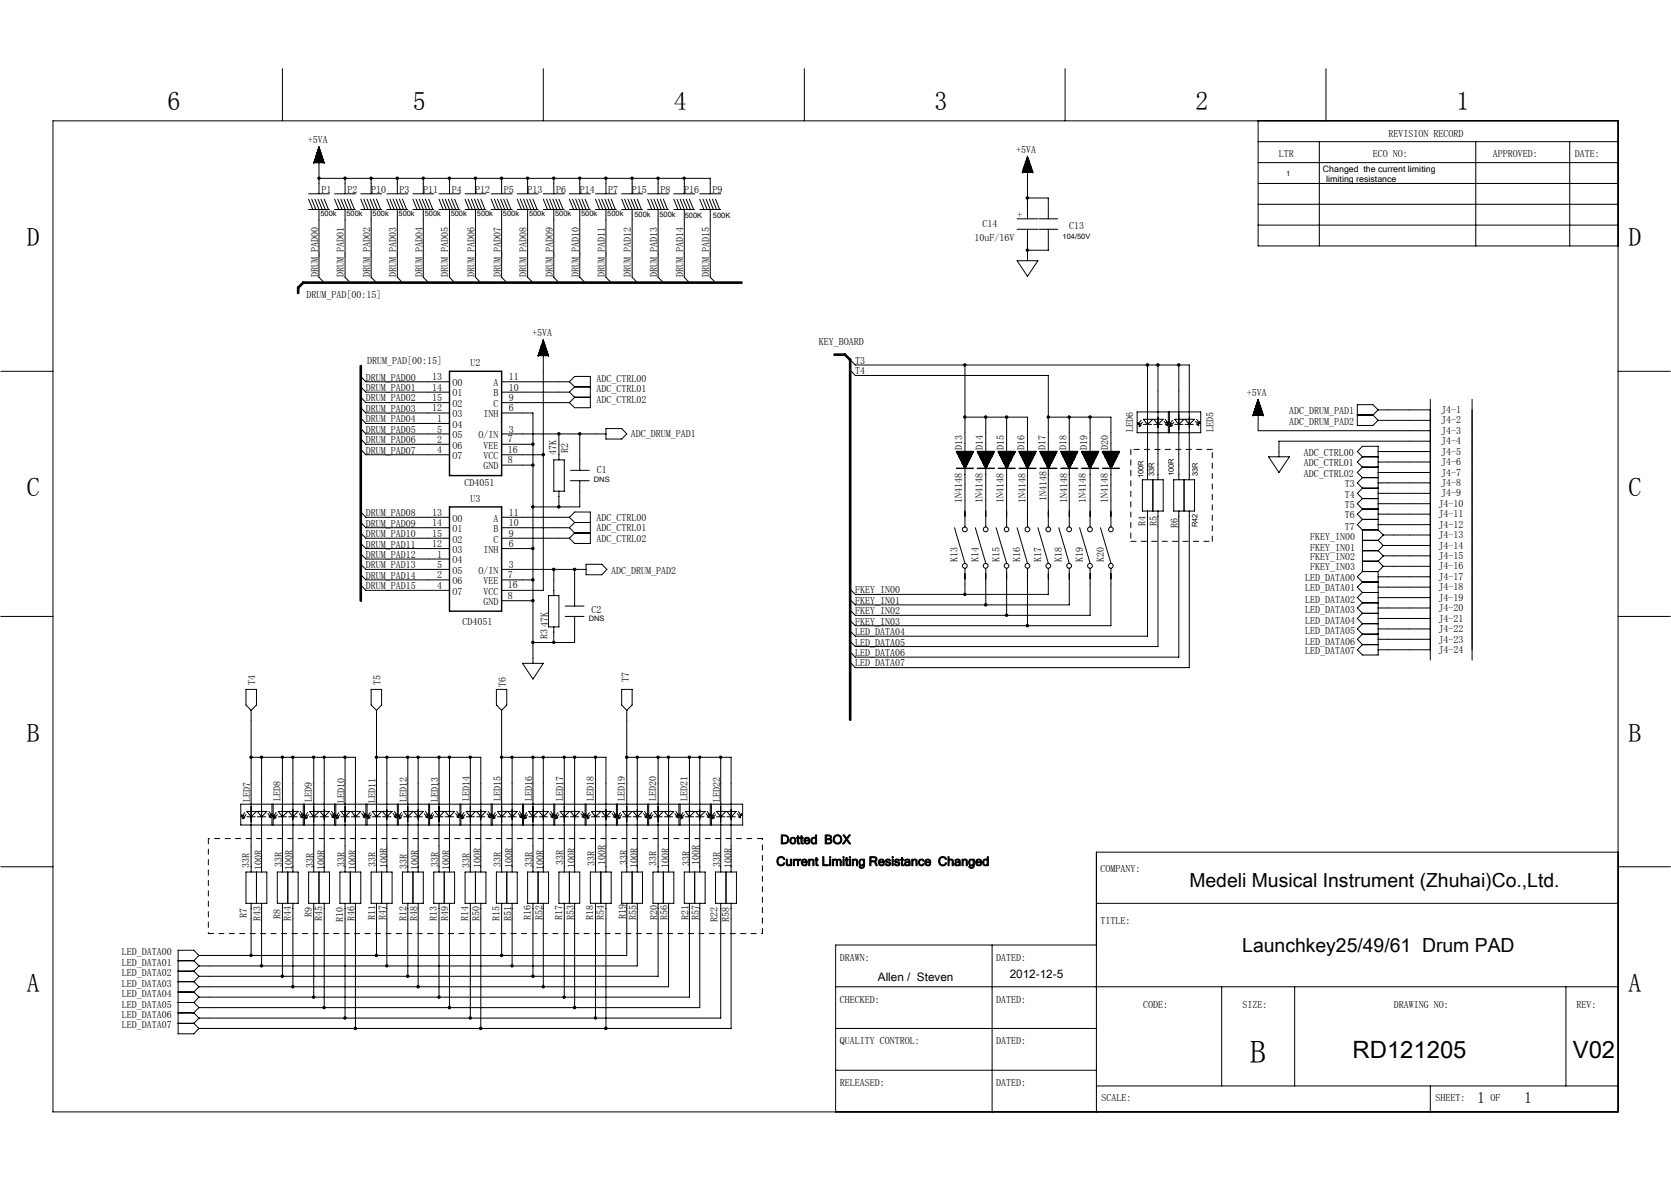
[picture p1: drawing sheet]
<svg xmlns="http://www.w3.org/2000/svg" width="297mm" height="210mm" viewBox="0 0 297 210" stroke-linecap="round" stroke-linejoin="round" font-family="sans-serif">
<defs><g id="words">
<text font-size="5.7" x="222.2" y="189">B</text>
<g font-size="4.6">
<text x="29.8" y="19.6">6</text>
<text x="73.4" y="19.6">5</text>
<text x="119.8" y="19.6">4</text>
<text x="166.1" y="19.6">3</text>
<text x="212.5" y="19.6">2</text>
<text x="258.9" y="19.6">1</text>
<text x="4.8" y="43.7">D</text>
<text x="289.5" y="43.7">D</text>
<text x="4.8" y="88.3">C</text>
<text x="289.5" y="88.3">C</text>
<text x="4.8" y="131.8">B</text>
<text x="289.5" y="131.8">B</text>
<text x="4.8" y="176.4">A</text>
<text x="289.5" y="176.4">A</text>
</g>
<g font-size="4.2">
<text x="240.4" y="188.1">RD121205</text>
<text x="279.6" y="188.1">V02</text>
</g>
<g font-size="3.4">
<text x="211.4" y="157.8">Medeli Musical Instrument (Zhuhai)Co.,Ltd.</text>
<text x="220.8" y="169.3">Launchkey25/49/61 Drum PAD</text>
</g>
<g font-size="2.8">
<text x="262.6" y="196.1">1</text>
<text x="271" y="196.1">1</text>
</g>
<g font-size="2.2">
<text x="138" y="153.9">Current Limiting Resistance Changed</text>
<text x="138.7" y="150.1">Dotted BOX</text>
</g>
<g font-size="2.1">
<text x="179.5" y="173.8">2012-12-5</text>
<text x="156.1" y="174.3">Allen / Steven</text>
</g>
<g font-size="1.8">
<text x="54.7" y="25.4">+5VA</text>
<text x="180.6" y="27.1">+5VA</text>
<text x="227.3" y="28">LTR</text>
<text x="244" y="28">ECO NO:</text>
<text x="246.8" y="24.3">REVISION RECORD</text>
<text x="265.4" y="28">APPROVED:</text>
<text x="280" y="28">DATE:</text>
<text x="57.1" y="34.3">P1</text>
<text x="61.8" y="34.3">P2</text>
<text x="66" y="34.3">P10</text>
<text x="71" y="34.3">P3</text>
<text x="75.2" y="34.3">P11</text>
<text x="80.3" y="34.3">P4</text>
<text x="84.5" y="34.3">P12</text>
<text x="89.6" y="34.3">P5</text>
<text x="93.8" y="34.3">P13</text>
<text x="98.8" y="34.3">P6</text>
<text x="103.1" y="34.3">P14</text>
<text x="108.1" y="34.3">P7</text>
<text x="112.3" y="34.3">P15</text>
<text x="117.4" y="34.3">P8</text>
<text x="121.6" y="34.3">P16</text>
<text x="126.7" y="34.3">P9</text>
<text x="174.7" y="40.4">C14</text>
<text x="180.8" y="38.7">+</text>
<text x="190" y="40.8">C13</text>
<text x="173.2" y="42.8">10uF/16V</text>
<text x="54.5" y="53">DRUM_PAD[00:15]</text>
<text x="56.5" y="49.3" transform="rotate(-90 56.5 49.3)">DRUM_PAD00</text>
<text x="61.1" y="49.3" transform="rotate(-90 61.1 49.3)">DRUM_PAD01</text>
<text x="65.8" y="49.3" transform="rotate(-90 65.8 49.3)">DRUM_PAD02</text>
<text x="70.4" y="49.3" transform="rotate(-90 70.4 49.3)">DRUM_PAD03</text>
<text x="75.1" y="49.3" transform="rotate(-90 75.1 49.3)">DRUM_PAD04</text>
<text x="79.7" y="49.3" transform="rotate(-90 79.7 49.3)">DRUM_PAD05</text>
<text x="84.3" y="49.3" transform="rotate(-90 84.3 49.3)">DRUM_PAD06</text>
<text x="89" y="49.3" transform="rotate(-90 89 49.3)">DRUM_PAD07</text>
<text x="93.6" y="49.3" transform="rotate(-90 93.6 49.3)">DRUM_PAD08</text>
<text x="98.3" y="49.3" transform="rotate(-90 98.3 49.3)">DRUM_PAD09</text>
<text x="102.9" y="49.3" transform="rotate(-90 102.9 49.3)">DRUM_PAD10</text>
<text x="107.5" y="49.3" transform="rotate(-90 107.5 49.3)">DRUM_PAD11</text>
<text x="112.2" y="49.3" transform="rotate(-90 112.2 49.3)">DRUM_PAD12</text>
<text x="116.8" y="49.3" transform="rotate(-90 116.8 49.3)">DRUM_PAD13</text>
<text x="121.4" y="49.3" transform="rotate(-90 121.4 49.3)">DRUM_PAD14</text>
<text x="126.1" y="49.3" transform="rotate(-90 126.1 49.3)">DRUM_PAD15</text>
<text x="94.6" y="59.8">+5VA</text>
<text x="65.3" y="64.7">DRUM_PAD[00:15]</text>
<text x="83.6" y="65.1">U2</text>
<text x="145.6" y="61.4">KEY_BOARD</text>
<text x="152" y="64.7">T3</text>
<text x="65" y="67.7">DRUM_PAD00</text>
<text x="65" y="69.5">DRUM_PAD01</text>
<text x="65" y="71.4">DRUM_PAD02</text>
<text x="76.8" y="67.6">13</text>
<text x="76.8" y="69.4">14</text>
<text x="76.8" y="71.3">15</text>
<text x="80.5" y="68.6">O0</text>
<text x="80.5" y="70.5">O1</text>
<text x="87.7" y="68.6">A</text>
<text x="87.7" y="70.5">B</text>
<text x="90.5" y="67.6">11</text>
<text x="90.5" y="69.4">10</text>
<text x="90.5" y="71.3">9</text>
<text x="106" y="67.9">ADC_CTRL00</text>
<text x="106" y="69.7">ADC_CTRL01</text>
<text x="106" y="71.6">ADC_CTRL02</text>
<text x="152" y="66.6">T4</text>
<text x="221.6" y="70.4">+5VA</text>
<text x="65" y="73.2">DRUM_PAD03</text>
<text x="65" y="75.1">DRUM_PAD04</text>
<text x="65" y="76.9">DRUM_PAD05</text>
<text x="76.8" y="73.2">12</text>
<text x="77.7" y="75">1</text>
<text x="77.7" y="76.9">5</text>
<text x="80.5" y="72.3">O2</text>
<text x="80.5" y="74.2">O3</text>
<text x="80.5" y="76.1">O4</text>
<text x="80.5" y="77.9">O5</text>
<text x="85.1" y="77.9">O/IN</text>
<text x="86" y="74.2">INH</text>
<text x="87.7" y="72.3">C</text>
<text x="90.5" y="73.2">6</text>
<text x="90.5" y="76.9">3</text>
<text x="112.2" y="77.7">ADC_DRUM_PAD1</text>
<text x="201.4" y="76.9" transform="rotate(-90 201.4 76.9)">LED6</text>
<text x="215.7" y="76.9" transform="rotate(-90 215.7 76.9)">LED5</text>
<text x="229.1" y="73.6">ADC_DRUM_PAD1</text>
<text x="229.1" y="75.6">ADC_DRUM_PAD2</text>
<text x="256.2" y="73.4">J4-1</text>
<text x="256.2" y="75.3">J4-2</text>
<text x="256.2" y="77.2">J4-3</text>
<text x="65" y="78.8">DRUM_PAD06</text>
<text x="65" y="80.7">DRUM_PAD07</text>
<text x="77.7" y="78.7">2</text>
<text x="77.7" y="80.6">4</text>
<text x="80.5" y="79.8">O6</text>
<text x="80.5" y="81.6">O7</text>
<text x="86" y="79.8">VEE</text>
<text x="86" y="81.6">VCC</text>
<text x="86" y="83.5">GND</text>
<text x="90.3" y="78.6">7</text>
<text x="90.3" y="80.5">16</text>
<text x="90.3" y="82.3">8</text>
<text x="98.8" y="80.9" transform="rotate(-90 98.8 80.9)">47K</text>
<text x="101" y="80.6" transform="rotate(-90 101 80.6)">R2</text>
<text x="171" y="79.9" transform="rotate(-90 171 79.9)">D13</text>
<text x="174.7" y="79.9" transform="rotate(-90 174.7 79.9)">D14</text>
<text x="178.4" y="79.9" transform="rotate(-90 178.4 79.9)">D15</text>
<text x="182.1" y="79.9" transform="rotate(-90 182.1 79.9)">D16</text>
<text x="185.8" y="79.9" transform="rotate(-90 185.8 79.9)">D17</text>
<text x="189.6" y="79.9" transform="rotate(-90 189.6 79.9)">D18</text>
<text x="193.3" y="79.9" transform="rotate(-90 193.3 79.9)">D19</text>
<text x="197" y="79.9" transform="rotate(-90 197 79.9)">D20</text>
<text x="231.8" y="81">ADC_CTRL00</text>
<text x="231.8" y="82.9">ADC_CTRL01</text>
<text x="256.2" y="79">J4-4</text>
<text x="256.2" y="80.9">J4-5</text>
<text x="256.2" y="82.7">J4-6</text>
<text x="82.6" y="86.4">CD4051</text>
<text x="83.6" y="89.2">U3</text>
<text x="106.1" y="84.2">C1</text>
<text x="171" y="89.5" transform="rotate(-90 171 89.5)">1N4148</text>
<text x="174.7" y="89.5" transform="rotate(-90 174.7 89.5)">1N4148</text>
<text x="178.4" y="89.5" transform="rotate(-90 178.4 89.5)">1N4148</text>
<text x="182.3" y="89.5" transform="rotate(-90 182.3 89.5)">1N4148</text>
<text x="186" y="89.2" transform="rotate(-90 186 89.2)">1N4148</text>
<text x="189.7" y="89.3" transform="rotate(-90 189.7 89.3)">1N4148</text>
<text x="193" y="89.3" transform="rotate(-90 193 89.3)">1N4148</text>
<text x="197" y="89.5" transform="rotate(-90 197 89.5)">1N4148</text>
<text x="231.8" y="84.7">ADC_CTRL02</text>
<text x="239" y="88.5">T4</text>
<text x="239" y="86.6">T3</text>
<text x="256.2" y="84.6">J4-7</text>
<text x="256.2" y="86.4">J4-8</text>
<text x="256.2" y="88.3">J4-9</text>
<text x="65" y="91.8">DRUM_PAD08</text>
<text x="65" y="93.7">DRUM_PAD09</text>
<text x="65" y="95.5">DRUM_PAD10</text>
<text x="76.8" y="91.7">13</text>
<text x="76.8" y="93.6">14</text>
<text x="76.8" y="95.4">15</text>
<text x="80.5" y="92.7">O0</text>
<text x="80.5" y="94.6">O1</text>
<text x="87.7" y="92.7">A</text>
<text x="87.7" y="94.6">B</text>
<text x="90.5" y="91.7">11</text>
<text x="90.5" y="93.6">10</text>
<text x="90.5" y="95.4">9</text>
<text x="106" y="92.7">ADC_CTRL00</text>
<text x="106" y="94.4">ADC_CTRL01</text>
<text x="203.6" y="93.6" transform="rotate(-90 203.6 93.6)">R4</text>
<text x="205.7" y="93.6" transform="rotate(-90 205.7 93.6)">R5</text>
<text x="209.4" y="93.8" transform="rotate(-90 209.4 93.8)">R6</text>
<text x="239" y="90.3">T5</text>
<text x="239" y="92.2">T6</text>
<text x="239" y="94.2">T7</text>
<text x="255.7" y="90.1">J4-10</text>
<text x="255.7" y="92">J4-11</text>
<text x="255.7" y="93.8">J4-12</text>
<text x="255.7" y="95.7">J4-13</text>
<text x="65" y="97.4">DRUM_PAD11</text>
<text x="65" y="99.2">DRUM_PAD12</text>
<text x="65" y="101.1">DRUM_PAD13</text>
<text x="76.8" y="97.3">12</text>
<text x="77.7" y="99.1">1</text>
<text x="77.7" y="101">5</text>
<text x="80.5" y="96.5">O2</text>
<text x="80.5" y="98.3">O3</text>
<text x="80.5" y="100.2">O4</text>
<text x="86" y="98.3">INH</text>
<text x="87.7" y="96.5">C</text>
<text x="90.5" y="97.3">6</text>
<text x="90.5" y="101">3</text>
<text x="106" y="96.4">ADC_CTRL02</text>
<text x="108.6" y="102">ADC_DRUM_PAD2</text>
<text x="170.2" y="100" transform="rotate(-90 170.2 100)">K13</text>
<text x="173.9" y="100" transform="rotate(-90 173.9 100)">K14</text>
<text x="177.6" y="100" transform="rotate(-90 177.6 100)">K15</text>
<text x="181.4" y="100" transform="rotate(-90 181.4 100)">K16</text>
<text x="185.1" y="100" transform="rotate(-90 185.1 100)">K17</text>
<text x="188.8" y="100" transform="rotate(-90 188.8 100)">K18</text>
<text x="192.5" y="100" transform="rotate(-90 192.5 100)">K19</text>
<text x="196.2" y="100" transform="rotate(-90 196.2 100)">K20</text>
<text x="232.9" y="96.1">FKEY_IN00</text>
<text x="232.9" y="97.9">FKEY_IN01</text>
<text x="232.9" y="99.6">FKEY_IN02</text>
<text x="232.9" y="101.4">FKEY_IN03</text>
<text x="255.7" y="97.5">J4-14</text>
<text x="255.7" y="99.4">J4-15</text>
<text x="255.7" y="101.2">J4-16</text>
<text x="65" y="102.9">DRUM_PAD14</text>
<text x="65" y="104.8">DRUM_PAD15</text>
<text x="77.7" y="102.8">2</text>
<text x="77.7" y="104.7">4</text>
<text x="80.5" y="102">O5</text>
<text x="80.5" y="103.9">O6</text>
<text x="80.5" y="105.7">O7</text>
<text x="85.1" y="102">O/IN</text>
<text x="86" y="103.9">VEE</text>
<text x="86" y="105.7">VCC</text>
<text x="86" y="107.6">GND</text>
<text x="90.3" y="102.7">7</text>
<text x="90.3" y="104.6">16</text>
<text x="90.3" y="106.4">8</text>
<text x="152" y="105.5">FKEY_IN00</text>
<text x="152" y="107.4">FKEY_IN01</text>
<text x="232" y="103.3">LED_DATA00</text>
<text x="232" y="105.1">LED_DATA01</text>
<text x="232" y="107.2">LED_DATA02</text>
<text x="255.7" y="103.1">J4-17</text>
<text x="255.7" y="105">J4-18</text>
<text x="255.7" y="106.8">J4-19</text>
<text x="82.2" y="111.1">CD4051</text>
<text x="97.3" y="113.6" transform="rotate(-90 97.3 113.6)">R3</text>
<text x="97.4" y="111.5" transform="rotate(-90 97.4 111.5)">47K</text>
<text x="105.2" y="109.1">C2</text>
<text x="152" y="109.2">FKEY_IN02</text>
<text x="152" y="111.1">FKEY_IN03</text>
<text x="152" y="112.9">LED_DATA04</text>
<text x="232" y="109.1">LED_DATA03</text>
<text x="232" y="110.9">LED_DATA04</text>
<text x="232" y="112.8">LED_DATA05</text>
<text x="255.7" y="108.7">J4-20</text>
<text x="255.7" y="110.5">J4-21</text>
<text x="255.7" y="112.4">J4-22</text>
<text x="152" y="114.8">LED_DATA05</text>
<text x="152" y="116.6">LED_DATA06</text>
<text x="152" y="118.5">LED_DATA07</text>
<text x="232" y="114.6">LED_DATA06</text>
<text x="232" y="116.3">LED_DATA07</text>
<text x="255.7" y="114.2">J4-23</text>
<text x="255.7" y="116.1">J4-24</text>
<text x="45.4" y="121.9" transform="rotate(-90 45.4 121.9)">T4</text>
<text x="67.7" y="121.9" transform="rotate(-90 67.7 121.9)">T5</text>
<text x="89.9" y="122.2" transform="rotate(-90 89.9 122.2)">T6</text>
<text x="111.8" y="121.3" transform="rotate(-90 111.8 121.3)">T7</text>
<text x="44.5" y="142.6" transform="rotate(-90 44.5 142.6)">LED7</text>
<text x="49.9" y="142.3" transform="rotate(-90 49.9 142.3)">LED8</text>
<text x="55.4" y="142.6" transform="rotate(-90 55.4 142.6)">LED9</text>
<text x="61.2" y="142.8" transform="rotate(-90 61.2 142.8)">LED10</text>
<text x="66.8" y="142.8" transform="rotate(-90 66.8 142.8)">LED11</text>
<text x="72.3" y="142.6" transform="rotate(-90 72.3 142.6)">LED12</text>
<text x="77.9" y="142.6" transform="rotate(-90 77.9 142.6)">LED13</text>
<text x="83.5" y="142.4" transform="rotate(-90 83.5 142.4)">LED14</text>
<text x="89" y="142.4" transform="rotate(-90 89 142.4)">LED15</text>
<text x="94.6" y="142.4" transform="rotate(-90 94.6 142.4)">LED16</text>
<text x="100.1" y="142.4" transform="rotate(-90 100.1 142.4)">LED17</text>
<text x="105.5" y="142.4" transform="rotate(-90 105.5 142.4)">LED18</text>
<text x="111.1" y="142.4" transform="rotate(-90 111.1 142.4)">LED19</text>
<text x="116.6" y="142.4" transform="rotate(-90 116.6 142.4)">LED20</text>
<text x="122.2" y="142.4" transform="rotate(-90 122.2 142.4)">LED21</text>
<text x="128" y="142.6" transform="rotate(-90 128 142.6)">LED22</text>
<text x="44.3" y="154.3" transform="rotate(-90 44.3 154.3)">33R</text>
<text x="46.5" y="154.6" transform="rotate(-90 46.5 154.6)">100R</text>
<text x="50.1" y="154.2" transform="rotate(-90 50.1 154.2)">33R</text>
<text x="51.9" y="154.6" transform="rotate(-90 51.9 154.6)">100R</text>
<text x="55.6" y="154.3" transform="rotate(-90 55.6 154.3)">33R</text>
<text x="57.7" y="154.8" transform="rotate(-90 57.7 154.8)">100R</text>
<text x="61.2" y="154.2" transform="rotate(-90 61.2 154.2)">33R</text>
<text x="63.2" y="154.6" transform="rotate(-90 63.2 154.6)">100R</text>
<text x="66.8" y="154.2" transform="rotate(-90 66.8 154.2)">33R</text>
<text x="68.8" y="154.4" transform="rotate(-90 68.8 154.4)">100R</text>
<text x="72.3" y="154.5" transform="rotate(-90 72.3 154.5)">33R</text>
<text x="74.4" y="154.8" transform="rotate(-90 74.4 154.8)">100R</text>
<text x="77.9" y="154.2" transform="rotate(-90 77.9 154.2)">33R</text>
<text x="79.9" y="154.6" transform="rotate(-90 79.9 154.6)">100R</text>
<text x="83.5" y="154.3" transform="rotate(-90 83.5 154.3)">33R</text>
<text x="85.5" y="154.4" transform="rotate(-90 85.5 154.4)">100R</text>
<text x="89" y="154.2" transform="rotate(-90 89 154.2)">33R</text>
<text x="91.1" y="154.4" transform="rotate(-90 91.1 154.4)">100R</text>
<text x="94.6" y="154.2" transform="rotate(-90 94.6 154.2)">33R</text>
<text x="96.6" y="154.6" transform="rotate(-90 96.6 154.6)">100R</text>
<text x="100.1" y="153.8" transform="rotate(-90 100.1 153.8)">33R</text>
<text x="102.2" y="154.4" transform="rotate(-90 102.2 154.4)">100R</text>
<text x="105.7" y="154" transform="rotate(-90 105.7 154)">33R</text>
<text x="107.6" y="153.9" transform="rotate(-90 107.6 153.9)">100R</text>
<text x="111.5" y="153.8" transform="rotate(-90 111.5 153.8)">33R</text>
<text x="113.3" y="154.2" transform="rotate(-90 113.3 154.2)">100R</text>
<text x="116.6" y="154" transform="rotate(-90 116.6 154)">33R</text>
<text x="118.9" y="154.2" transform="rotate(-90 118.9 154.2)">100R</text>
<text x="122.6" y="154" transform="rotate(-90 122.6 154)">33R</text>
<text x="124.3" y="153.9" transform="rotate(-90 124.3 153.9)">100R</text>
<text x="128" y="154.2" transform="rotate(-90 128 154.2)">33R</text>
<text x="130" y="154.4" transform="rotate(-90 130 154.4)">100R</text>
<text x="195.6" y="155">COMPANY:</text>
<text x="43.9" y="163.2" transform="rotate(-90 43.9 163.2)">R7</text>
<text x="46.3" y="163.8" transform="rotate(-90 46.3 163.8)">R43</text>
<text x="49.8" y="163.4" transform="rotate(-90 49.8 163.4)">R8</text>
<text x="51.7" y="163.8" transform="rotate(-90 51.7 163.8)">R44</text>
<text x="55.4" y="163" transform="rotate(-90 55.4 163)">R9</text>
<text x="57.3" y="163.8" transform="rotate(-90 57.3 163.8)">R45</text>
<text x="61" y="164" transform="rotate(-90 61 164)">R10</text>
<text x="63" y="163.8" transform="rotate(-90 63 163.8)">R46</text>
<text x="66.7" y="163.6" transform="rotate(-90 66.7 163.6)">R11</text>
<text x="68.6" y="163.6" transform="rotate(-90 68.6 163.6)">R47</text>
<text x="72.3" y="163.8" transform="rotate(-90 72.3 163.8)">R12</text>
<text x="74.1" y="163.8" transform="rotate(-90 74.1 163.8)">R48</text>
<text x="77.7" y="163.8" transform="rotate(-90 77.7 163.8)">R13</text>
<text x="79.7" y="163.8" transform="rotate(-90 79.7 163.8)">R49</text>
<text x="83.2" y="163.8" transform="rotate(-90 83.2 163.8)">R14</text>
<text x="85.3" y="163.8" transform="rotate(-90 85.3 163.8)">R50</text>
<text x="88.8" y="163.8" transform="rotate(-90 88.8 163.8)">R15</text>
<text x="90.8" y="163.8" transform="rotate(-90 90.8 163.8)">R51</text>
<text x="94.4" y="163.6" transform="rotate(-90 94.4 163.6)">R16</text>
<text x="96.4" y="163.6" transform="rotate(-90 96.4 163.6)">R52</text>
<text x="99.9" y="163.6" transform="rotate(-90 99.9 163.6)">R17</text>
<text x="102" y="163.6" transform="rotate(-90 102 163.6)">R53</text>
<text x="105.5" y="163.6" transform="rotate(-90 105.5 163.6)">R18</text>
<text x="107.3" y="163.6" transform="rotate(-90 107.3 163.6)">R54</text>
<text x="111.2" y="163.4" transform="rotate(-90 111.2 163.4)">R19</text>
<text x="113.1" y="163.6" transform="rotate(-90 113.1 163.6)">R55</text>
<text x="116.8" y="163.6" transform="rotate(-90 116.8 163.6)">R20</text>
<text x="118.7" y="163.6" transform="rotate(-90 118.7 163.6)">R56</text>
<text x="122.4" y="163.6" transform="rotate(-90 122.4 163.6)">R21</text>
<text x="124.2" y="163.6" transform="rotate(-90 124.2 163.6)">R57</text>
<text x="127.5" y="164" transform="rotate(-90 127.5 164)">R22</text>
<text x="129.6" y="164" transform="rotate(-90 129.6 164)">R58</text>
<text x="195.6" y="164.3">TITLE:</text>
<text x="21.7" y="169.9">LED_DATA00</text>
<text x="21.7" y="171.7">LED_DATA01</text>
<text x="21.7" y="173.6">LED_DATA02</text>
<text x="149.3" y="170.8">DRAWN:</text>
<text x="177.1" y="170.8">DATED:</text>
<text x="21.7" y="175.5">LED_DATA03</text>
<text x="21.7" y="177.3">LED_DATA04</text>
<text x="21.7" y="179.2">LED_DATA05</text>
<text x="149.3" y="178.2">CHECKED:</text>
<text x="177.1" y="178.2">DATED:</text>
<text x="203.2" y="179.2">CODE:</text>
<text x="220.9" y="179.2">SIZE:</text>
<text x="247.8" y="179.2">DRAWING NO:</text>
<text x="280.2" y="179.2">REV:</text>
<text x="21.7" y="181">LED_DATA06</text>
<text x="21.7" y="182.9">LED_DATA07</text>
<text x="149.3" y="185.7">QUALITY CONTROL:</text>
<text x="177.1" y="185.7">DATED:</text>
<text x="149.3" y="193.1">RELEASED:</text>
<text x="177.1" y="193.1">DATED:</text>
<text x="195.8" y="195.8">SCALE:</text>
<text x="255.2" y="195.8">SHEET:</text>
<text x="265" y="195.8">OF</text>
</g>
<g font-size="1.6">
<text x="235.2" y="30.6">Changed the current limiting</text>
<text x="235.7" y="32.4">limiting resistance</text>
</g>
<g font-size="1.3">
<text x="228.6" y="31.3">1</text>
<text x="57" y="38.4">500k</text>
<text x="61.6" y="38.4">500k</text>
<text x="66.2" y="38.4">500k</text>
<text x="70.8" y="38.4">500k</text>
<text x="75.5" y="38.4">500k</text>
<text x="80.1" y="38.4">500k</text>
<text x="84.8" y="38.4">500k</text>
<text x="89.4" y="38.4">500k</text>
<text x="94" y="38.4">500k</text>
<text x="98.7" y="38.4">500k</text>
<text x="103.3" y="38.4">500k</text>
<text x="107.9" y="38.4">500k</text>
<text x="112.8" y="38.6">500k</text>
<text x="117.2" y="38.6">500k</text>
<text x="121.7" y="38.8">500K</text>
<text x="126.7" y="38.8">500K</text>
<text x="188.9" y="42.5">104/50V</text>
<text x="105.6" y="85.7">DNS</text>
<text x="203.3" y="85" transform="rotate(-90 203.3 85)">100R</text>
<text x="205.1" y="84.7" transform="rotate(-90 205.1 84.7)">33R</text>
<text x="208.7" y="84.6" transform="rotate(-90 208.7 84.6)">100R</text>
<text x="212.9" y="84.7" transform="rotate(-90 212.9 84.7)">33R</text>
<text x="212.9" y="93.8" transform="rotate(-90 212.9 93.8)">R42</text>
<text x="104.6" y="110.4">DNS</text>
</g>
</g></defs>
<g fill="none" stroke="#000" stroke-width=".18">
<path d="M50.2 12.2v9.3M96.6 12.2v9.3M143 12.2v9.3M189.3 12.2v9.3M235.7 12.2v9.3M9.4 21.5h278.2v176.2h-278.2zM54.9 37.3h3.7M54.9 34.5h3.7M54.9 35.4l.7 1.9M55.4 35.4l.8 1.9M55.8 28.9h.1M55.8 28.9h1.8"/>
<path d="M55.9 28.7h1.6M55.9 28.6h1.6M56 35.4l.7 1.9v12l.9 .9M56 28.3h1.4v.6M56 28.3v.6M56 28.2h1.4M56.1 28h1.2M56.2 27.8h1.1v1.1M56.2 27.7v1.2M56.2 27.6h1M56.3 27.4h.8M56.3 27.2h.8v1.7"/>
<path d="M56.3 27.2v1.7M56.4 27.1h.6M56.5 26.9h.4M56.5 35.4l.8 1.9M56.5 26.7h.4v2.2M56.5 26.6v2.3M56.6 26.5h.2M56.7 26.3h.1M56.7 26.1h.1M56.7 26.1v5.6M56.7 26.1l-.9 2.8M56.7 26.1l.9 2.8"/>
<path d="M57.1 35.4l.7 1.9M57.6 28.9h.1M57.6 35.4l.8 1.9M59.5 37.3h3.7M59.5 34.5h3.7M59.5 35.4l.7 1.9M60 35.4l.8 1.9M60.6 35.4l.7 1.9v12l1 .9M61.1 35.4l.8 1.9M61.3 31.7h-4.6v2.8M61.3 31.7v2.8M61.3 31.7h65v2.8"/>
<path d="M61.7 35.4l.8 1.9M62.3 35.4l.7 1.9M64.1 37.3h3.7M64.1 34.5h3.7M64.1 35.4l.8 1.9M64.7 35.4l.7 1.9M65.3 35.4l.7 1.9v12l.9 .9M65.8 35.4l.7 1.9M66 31.7v2.8M66.4 35.4l.7 1.9M66.9 35.4l.8 1.9M68.8 37.3h3.7"/>
<path d="M68.8 34.5h3.7M68.8 35.4l.7 1.9M69.3 35.4l.8 1.9M69.9 35.4l.7 1.9v12l.9 .9M70.4 35.4l.8 1.9M70.6 31.7v2.8M71 35.4l.7 1.9M71.5 35.4l.8 1.9M73.4 37.3h3.7M73.4 34.5h3.7M73.4 35.4l.7 1.9M74 35.4l.7 1.9"/>
<path d="M74.5 35.4l.7 1.9v12l1 .9M75.1 35.4l.7 1.9M75.2 31.7v2.8M75.6 35.4l.8 1.9M76.2 35.4l.7 1.9M78 37.3h3.8M78 34.5h3.8M78 35.4l.8 1.9M78.6 35.4l.8 1.9M79.1 35.4l.8 1.9v12l.9 .9M79.7 35.4l.8 1.9M79.9 31.7v2.8"/>
<path d="M80.3 35.4l.7 1.9M80.8 35.4l.8 1.9M82.7 37.3h3.7M82.7 34.5h3.7M82.7 35.4l.7 1.9M83.2 35.4l.8 1.9M83.8 35.4l.7 1.9v12l1 .9M84.3 35.4l.8 1.9M84.5 31.7v2.8M84.9 35.4l.7 1.9M85.5 35.4l.7 1.9M87.3 37.3h3.7"/>
<path d="M87.3 34.5h3.7M87.3 35.4l.8 1.9M87.9 35.4l.7 1.9M88.4 35.4l.8 1.9v12l.9 .9M89 35.4l.7 1.9M89.2 31.7v2.8M89.5 35.4l.8 1.9M90.1 35.4l.7 1.9M91.9 37.3h3.7M91.9 34.5h3.7M91.9 35.4l.8 1.9M92.5 35.4l.7 1.9"/>
<path d="M93.1 35.4l.7 1.9v12l.9 .9M93.6 35.4l.8 1.9M93.8 31.7v2.8M94.2 35.4l.7 1.9M94.7 35.4l.8 1.9M96.6 37.3h3.7M96.6 34.5h3.7M96.6 35.4l.7 1.9M97.2 35.4l.7 1.9M97.7 35.4l.7 1.9v12l1 .9M98.3 35.4l.7 1.9M98.4 31.7v2.8"/>
<path d="M98.8 35.4l.8 1.9M99.4 35.4l.7 1.9M101.2 37.3h3.7M101.2 34.5h3.7M101.2 35.4l.8 1.9M101.8 35.4l.7 1.9M102.3 35.4l.8 1.9v12l.9 .9M102.9 35.4l.7 1.9M103.1 31.7v2.8M103.4 35.4l.8 1.9M104 35.4l.8 1.9M105.9 37.3h3.7"/>
<path d="M105.9 34.5h3.7M105.9 35.4l.7 1.9M106.4 35.4l.8 1.9M107 35.4l.7 1.9v12l.9 .9M107.5 35.4l.8 1.9M107.7 31.7v2.8M108.1 35.4l.7 1.9M108.6 35.4l.8 1.9M110.5 37.3h3.7M110.5 34.5h3.7M110.5 35.4l.7 1.9M111 35.4l.8 1.9"/>
<path d="M111.6 35.4l.8 1.9v12l.9 .9M112.2 35.4l.7 1.9M112.4 31.7v2.8M112.7 35.4l.8 1.9M113.3 35.4l.7 1.9M115.1 37.3h3.7M115.1 34.5h3.7M115.1 35.4l.8 1.9M115.7 35.4l.7 1.9M116.2 35.4l.8 1.9v12l.9 .9M116.8 35.4l.7 1.9M117 31.7v2.8"/>
<path d="M117.4 35.4l.7 1.9M117.9 35.4l.8 1.9M119.8 37.3h3.7M119.8 34.5h3.7M119.8 35.4l.7 1.9M120.3 35.4l.8 1.9M120.9 35.4l.7 1.9v12l1 .9M121.4 35.4l.8 1.9M121.6 31.7v2.8M122 35.4l.7 1.9M122.6 35.4l.7 1.9M124.4 37.3h3.7"/>
<path d="M124.4 34.5h3.7M124.4 35.4l.7 1.9M125 35.4l.7 1.9M125.5 35.4l.8 1.9v12l.9 .9M126.1 35.4l.7 1.9M126.6 35.4l.8 1.9M127.2 35.4l.7 1.9M180.8 38.9h3.7M181.7 30.6h.1M181.7 30.6h1.9M181.8 30.4h1.7M181.9 30.2h1.5"/>
<path d="M181.9 30h1.5v.6M181.9 30v.6M182 29.8h1.3M182.1 29.6h1.2M182.1 29.5h1.1v1.1M182.1 29.4v1.2M182.2 29.3h.9M182.2 29.1h.8M182.3 28.9h.7v1.7M182.3 28.8v1.8M182.4 28.7h.6M182.4 28.6h.5"/>
<path d="M182.5 28.3h.4v2.3M182.5 28.2v2.4M182.5 28.2h.3M182.6 28h.1M182.6 27.8h.1M182.6 35.2h3.7v3.7M182.6 27.8v11.1M182.6 27.8l-.9 2.8M182.6 27.8l1 2.8M183.6 30.6h.1M184.7 38.9h3.3M223.6 25.2h64"/>
<path d="M223.6 28.9h64M223.6 36.3h64M223.6 21.5v22.2h64M223.6 32.6h64M234.5 25.2v18.5M262.3 25.2v18.5M279 25.2v18.5M180.8 40.8h3.7M180.8 46.4h3.7l-1.9 2.7zM182.6 40.8v5.6M184.7 40.8h3.3M186.3 40.8v3.7h-3.7"/>
<path d="M223.6 40h64M.1 66h9.3M64.1 66.9l.9 1h14.9M64.1 68.8l.9 .9h14.9M64.1 70.6l.9 1h14.9M64.1 72.5l.9 .9h14.9M64.1 76.2l.9 1h14.9M64.1 74.4l.9 .9h14.9M64.1 78.1l.9 .9h14.9M64.1 79.9l.9 1h14.9M89.2 67.9h12M89.2 69.7h12"/>
<path d="M89.2 71.6h12M89.2 73.4h5.5v29.7M89.2 77.2h18.5M89.2 79h5.5M95.6 63.2h.1M95.6 63.2h1.9M95.7 63.1h1.7M95.8 62.8h1.6M95.9 62.7h1.4v.5M95.9 62.6v.6M95.9 62.5h1.4M96 62.3h1.2"/>
<path d="M96 62.1h1.2v1.1M96 62v1.2M96.1 61.9h1M96.2 61.7h.8M96.2 61.6h.8v1.6M96.2 61.5v1.7M96.3 61.4h.6M96.4 61.2h.4M96.4 61h.4v2.2M96.4 60.9v2.3M96.5 60.8h.2M96.5 60.6h.1"/>
<path d="M96.6 60.5h.1M96.6 60.5v44.5h-7.4M96.6 60.5l-1 2.7M96.6 60.5l.9 2.7M97.5 63.2h.1M99.4 77.2v4.6M101.2 67.9l.9-1h2.8v5.6h-2.8l-.9-.9M101.2 67.9l.9 .9M101.2 69.7l.9 .9M102.1 68.8h2.8M102.1 70.6h2.8M102.1 68.8l-.9 .9"/>
<path d="M102.1 70.6l-.9 1M103.1 77.2v6.4M107.7 76.2h2.8l.9 1-.9 .9h-2.8zM151.1 65.8l.9 1h34.3v13.5M151.1 64l.9 .9h59.4v20.4M171.5 74.2h11.1v6.1M171.5 64.9v15.4M175.2 74.2v6.1M178.9 74.2v6.1M186.3 74.2h11.2v6.1M190.1 74.2v6.1M193.8 74.2v6.1"/>
<path d="M201 79.9v1M201.6 79.9h.9M202.1 73.2h11.3v3.7h-11.3zM202.3 75.1v.4M202.5 75.5v.3M202.7 75.3l-.4 .2M202.9 75.6l-.4 .2M202.9 74.7l-.6 .8M203.1 75.1l-.6 .7M203.2 75.5h1.5M203.2 74.5h1.7l-.9 1zM203.4 79.9h1"/>
<path d="M204 64.9v20.4M205.1 75.5h1.5M205.1 74.5h1.7l-1 1zM205.3 79.9h.9M205.8 64.9v20.4M207 74.9l.5 .7M207.1 79.9h1M207.1 74.5l.6 .8-.4-.2M207.1 75.5l.4 .1M207.5 75.3v.3M207.7 73.2v3.7M207.9 73.2v3.7"/>
<path d="M208.1 75.5v.3M208.4 75.6l-.3 .2M208.4 74.7l-.5 .8 .4-.2M208.6 75.1l-.5 .7M208.8 75.5h1.5M208.8 74.5h1.7l-1 1zM209 79.9h.9M209.5 64.9v20.4M210.7 75.5h1.4M210.7 74.5h1.6l-.9 1zM210.8 79.9h1M212.5 74.9l.6 .7"/>
<path d="M212.7 79.9h.9M212.7 74.5l.6 .8M212.7 75.5l.4 .1M212.9 75.1l.4 .2M213.1 75.3v.3M213.3 74.9v.4M214.5 79.9h1M222.7 73.8h.1M222.7 73.8h1.9M222.8 73.6h1.7M222.9 73.4h1.5M222.9 73.8v-.6h1.5v.6"/>
<path d="M223 73h1.3M223.1 72.9h1.1M223.1 72.7h1.1v1.1M223.1 72.6v1.2M223.2 72.5h.9M223.2 72.3h.8M223.3 72.1h.7v1.7M223.3 72.1v1.7M223.3 71.9h.6M223.4 71.8h.5M223.5 71.6h.3v2.2M223.5 71.5v2.3"/>
<path d="M223.5 71.4h.2M223.6 71.2h.1M223.6 71h.1M223.6 71v5.6h30.7M223.6 71l-.9 2.8M223.6 71l1 2.8M224.6 73.8h.1M241.3 73.8h2.7M244 73.8l1 .9M245 72.9h9.3M245 74.7h9.3M245 72.9l-1-1h-2.7v3.7h2.7l1-.9"/>
<path d="M245 72.9l-1 .9M254.3 71v46.4M254.3 78.4h-27v2.8M261.7 71v46.4M287.6 66h9.3M64.1 91l.9 1h14.9M64.1 92.9l.9 .9h14.9M64.1 94.8l.9 .9h14.9M64.1 96.6l.9 .9h14.9M64.1 98.5l.9 .9h14.9M89.2 80.9h7.4M89.2 82.7h5.5"/>
<path d="M89.2 92h12M89.2 93.8h12M89.2 95.7h12M89.2 97.5h5.5M98.4 81.8h1.9v5.5h-1.9zM99.4 90.1h.1M99.4 87.3v2.8M101.2 92l.9-1h2.8v5.6h-2.8l-.9-.9M101.2 92l.9 .9M101.2 93.8l.9 1M101.4 85.5h3.4M101.4 83.6h3.4"/>
<path d="M102.1 92.9h2.8M102.1 94.8h2.8M102.1 92.9l-.9 .9M102.1 94.8l-.9 .9M103.1 85.5v4.6h-8.4M169.7 93.8l1.8 6.3M171.5 83.3v10.4M173.4 93.8l1.8 6.3M175.2 83.3v10.4M177.1 93.8l1.8 6.3M178.9 83.3v10.4M180.8 93.8l1.8 6.3"/>
<path d="M182.6 83.3v10.4M184.5 93.8l1.8 6.3M186.3 83.3v10.4M188.2 93.8l1.9 6.3M190.1 83.3v10.4M191.9 93.8l1.9 6.3M193.8 83.3v10.4M195.6 93.8l1.9 6.3M197.5 83.3v10.4M201 81.8v.9M201 83.6v1M201 85.5v.9"/>
<path d="M201 87.3v1M201 89.2v.9M201 91v1M201 92.9v.9M201 94.8v.9M201 96.2h.9M202.9 96.2h.9M203.1 85.3h3.7v5.6h-3.7zM204 90.9v22.2h-52l-.9-.9M204.7 96.2h1M204.9 85.3v5.6M205.8 90.9v24.1h-53.8l-.9-1"/>
<path d="M206.6 96.2h.9M208.4 96.2h1M208.6 85.3h3.7v5.6h-3.7zM209.5 90.9v25.9h-57.5l-.9-.9M210.3 96.2h.9M210.5 85.3v5.6M211.4 90.9v27.8h-59.4l-.9-.9M212.1 96.2h1M214 96.2h.9M215.5 80.5v.9M215.5 82.3v1M215.5 84.2v.9"/>
<path d="M215.5 86v1M215.5 87.9v.9M215.5 89.7v1M215.5 91.6v.9M215.5 93.5v.9M215.5 95.3v.9M225.5 81.2h3.7l-1.9 2.8zM242.2 81.2h2.8M242.2 81.2l-.9-.9 .9-.9h2.8v14.8M242.2 96.1h2.8M242.2 94.2v7.4M242.2 94.2h2.8"/>
<path d="M242.2 97.9h2.8M242.2 99.8h2.8M242.2 81.2l-.9 .9 .9 1M242.2 83.1h2.8M242.2 83.1l-.9 .9 .9 .9M242.2 84.9h2.8M242.2 86.8h2.8M242.2 86.8l-.9 .9 .9 .9M242.2 88.6h2.8M242.2 88.6l-.9 1 .9 .9M242.2 90.5h2.8M242.2 90.5l-.9 .9 .9 1"/>
<path d="M242.2 92.4h2.8M242.2 92.4l-.9 .9 .9 .9M242.2 84.9l-.9 1 .9 .9M245 80.3h9.3M245 82.1h9.3M245 84h9.3M245 85.9h9.3M245 87.7h9.3M245 89.6h9.3M245 91.4h9.3M245 93.3h9.3M245 94.2l.9 .9"/>
<path d="M245 96.1l.9 .9M245 97.9l.9 .9M245 99.8l.9 .9M245.9 95.1h8.4M245.9 97h8.4M245.9 98.8h8.4M245.9 95.1l-.9 1M245.9 97l-.9 .9M245.9 98.8l-.9 1M.1 109.6h9.3M64.1 100.3l.9 .9h14.9M64.1 102.2l.9 .9h14.9"/>
<path d="M64.1 104l.9 1h14.9M89.2 101.2h15M89.2 103.1h5.5M89.2 106.8h5.5M92.9 117.9h3.7l-1.9 2.8zM94.7 103.1v11.1M94.7 114.2v3.7M97.5 105.9h1.9v5.6h-1.9zM98.4 114.2h.1M98.4 101.2v4.7M98.4 111.5v2.7M100.5 109.6h3.3"/>
<path d="M100.5 107.8h3.3M102.1 109.6v4.6h-7.4M102.1 101.2v6.6M104.2 100.3h2.8l.9 .9-.9 1h-2.8zM171.5 101.1v4.6M175.2 101.1v6.4M178.9 101.1v8.3M182.6 101.1v10.2M186.3 101.1v4.6h-34.3l-.9-.9M190.1 101.1v6.4h-38.1l-.9-.9M193.8 101.1v8.3h-41.8l-.9-.9M197.5 101.1v10.2h-45.5l-.9-1"/>
<path d="M242.2 101.6h2.8M242.2 101.6l-.9 1 .9 .9M242.2 103.5h2.8M242.2 103.5l-.9 .9 .9 .9M242.2 105.3h2.8M242.2 105.3l-.9 1 .9 .9M242.2 107.2h2.8M242.2 107.2l-.9 .9 .9 1M242.2 109.1h2.8M242.2 109.1l-.9 .9 .9 .9M242.2 110.9h2.8M242.2 110.9l-.9 .9 .9 1"/>
<path d="M242.2 112.8h2.8M242.2 112.8l-.9 .9 .9 .9M242.2 114.6h2.8M245 102.6h9.3M245 104.4h9.3M245 106.3h9.3M245 108.1h9.3M245 110h9.3M245 111.8h9.3M245 113.7h9.3M245 115.5h9.3M245 101.6v14.9h-2.8l-.9-1 .9-.9"/>
<path d="M245.9 100.7h8.4M245.9 100.7l-.9 .9M287.6 109.6h9.3M43.7 122.6h1.9v2.7l-1 1-.9-1zM44.6 126.3v28.7M44.6 134.6h18.6v20.4M46.5 134.6v20.4M50.2 134.6v20.4M52.1 134.6v20.4M55.8 134.6v20.4M57.6 134.6v20.4M61.3 134.6v20.4"/>
<path d="M66 122.6h1.8v2.7l-.9 1-.9-1zM66.9 126.3v28.7M66.9 134.6h18.6v20.4M68.8 134.6v20.4M72.5 134.6v20.4M74.3 134.6v20.4M78 134.6v20.4M79.9 134.6v20.4M83.6 134.6v20.4M88.2 122.6h1.9v2.7l-.9 1-1-1zM89.2 126.3v28.7M89.2 134.6h18.5v20.4"/>
<path d="M91 134.6v20.4M94.7 134.6v20.4M96.6 134.6v20.4M100.3 134.6v20.4M102.1 134.6v20.4M105.9 134.6v20.4M110.5 122.6h1.9v2.7l-1 1-.9-1zM111.4 126.3v28.7M111.4 134.6h18.6v20.4M113.3 134.6v20.4M117 134.6v20.4M118.8 134.6v20.4"/>
<path d="M122.6 134.6v20.4M124.4 134.6v20.4M128.1 134.6v20.4M.1 154.1h9.3M37 151v.9M37 152.8v1M37 154.7v.9M37 156.5v1M37 158.4v.9M37.2 149.1h-.2v1M38.2 149.1h.9M40 149.1h.9"/>
<path d="M41.9 149.1h.9M42.8 143h89.2v3.7h-89.2zM43 144.8v.4M43.2 145.2v.4M43.3 145l-.3 .2M43.5 145.4l-.3 .2M43.5 144.5l-.5 .7M43.7 155h3.7v5.6h-3.7zM43.7 149.1h.9M43.7 144.8l-.5 .8M43.9 145.2h1.5M43.9 144.3h1.7l-1 .9z"/>
<path d="M45.6 149.1h.9M45.6 155v5.6M45.8 145.2h1.4M45.8 144.3h1.6l-.9 .9zM47.4 149.1h.9M47.6 144.7l.6 .7M47.8 144.3l.5 .7-.3-.2M47.8 145.2l.4 .2M48.2 145v.4M48.3 143v3.7M48.6 143v3.7M48.7 145.2v.4"/>
<path d="M49.1 145.4l-.4 .2M49.1 144.5l-.5 .7 .3-.2M49.3 155h3.7v5.6h-3.7zM49.3 149.1h.9M49.3 144.8l-.6 .8M49.5 145.2h1.4M49.5 144.3h1.7l-1 .9zM51.2 149.1h.9M51.2 155v5.6M51.3 145.2h1.5M51.3 144.3h1.7l-.9 .9zM53 149.1h.9"/>
<path d="M53.2 144.7l.5 .7M53.4 144.3l.5 .7-.3-.2M53.4 145.2l.3 .2M53.7 145v.4M53.9 143v3.7M54.1 143v3.7M54.3 145.2v.4M54.7 145.4l-.4 .2M54.7 144.5l-.6 .7 .4-.2M54.9 155h3.7v5.6h-3.7zM54.9 149.1h.9M54.9 144.8l-.6 .8"/>
<path d="M55 145.2h1.5M55 144.3h1.7l-.9 .9zM56.7 149.1h.9M56.7 155v5.6M56.9 145.2h1.5M56.9 144.3h1.7l-1 .9zM58.6 149.1h.9M58.7 144.7l.6 .7M58.9 144.3l.6 .7-.4-.2M58.9 145.2l.4 .2M59.3 145v.4M59.5 143v3.7"/>
<path d="M59.7 143v3.7M59.9 145.2v.4M60.2 145.4l-.3 .2M60.2 144.5l-.5 .7 .3-.2M60.4 155h3.7v5.6h-3.7zM60.4 149.1h.9M60.4 144.8l-.5 .8M60.6 145.2h1.5M60.6 144.3h1.7l-1 .9zM62.3 149.1h.9M62.3 155v5.6M62.5 145.2h1.4"/>
<path d="M62.5 144.3h1.6l-.9 .9zM64.1 149.1h.9M64.3 144.7l.6 .7M64.5 144.3l.5 .7-.3-.2M64.5 145.2l.4 .2M64.9 145v.4M65 143v3.7M65.3 143v3.7M65.4 145.2v.4M65.8 145.4l-.4 .2M65.8 144.5l-.5 .7 .3-.2M66 155h3.7v5.6h-3.7z"/>
<path d="M66 149.1h.9M66 144.8l-.6 .8M66.2 145.2h1.5M66.2 144.3h1.6l-.9 .9zM67.8 149.1h1M67.8 155v5.6M68 145.2h1.5M68 144.3h1.7l-.9 .9zM69.7 149.1h.9M69.9 144.7l.5 .7M70.1 144.3l.5 .7-.4-.2M70.1 145.2l.3 .2"/>
<path d="M70.4 145v.4M70.6 143v3.7M70.8 143v3.7M71 145.2v.4M71.4 145.4l-.4 .2M71.4 144.5l-.6 .7 .4-.2M71.5 155h3.7v5.6h-3.7zM71.5 149.1h1M71.5 144.8l-.5 .8M71.7 145.2h1.5M71.7 144.3h1.7l-.9 .9zM73.4 149.1h.9"/>
<path d="M73.4 155v5.6M73.6 145.2h1.5M73.6 144.3h1.6l-.9 .9zM75.2 149.1h1M75.4 144.7l.6 .7M75.6 144.3l.6 .7-.4-.2M75.6 145.2l.4 .2M76 145v.4M76.2 143v3.7M76.4 143v3.7M76.6 145.2v.4M76.9 145.4l-.3 .2"/>
<path d="M76.9 144.5l-.5 .7 .3-.2M77.1 155h3.7v5.6h-3.7zM77.1 149.1h.9M77.1 144.8l-.5 .8M77.3 145.2h1.5M77.3 144.3h1.7l-1 .9zM79 149.1h.9M79 155v5.6M79.1 145.2h1.5M79.1 144.3h1.7l-.9 .9zM80.8 149.1h1M81 144.7l.6 .7"/>
<path d="M81.2 144.3l.6 .7-.4-.2M81.2 145.2l.4 .2M81.6 145v.4M81.8 143v3.7M81.9 143v3.7M82.1 145.2v.4M82.5 145.4l-.4 .2M82.5 144.5l-.6 .7 .4-.2M82.7 155h3.7v5.6h-3.7zM82.7 149.1h.9M82.7 144.8l-.6 .8M82.9 145.2h1.4"/>
<path d="M82.9 144.3h1.6l-.9 .9zM84.5 149.1h1M84.5 155v5.6M84.7 145.2h1.5M84.7 144.3h1.7l-.9 .9zM86.4 149.1h.9M86.6 144.7l.5 .7M86.8 144.3l.5 .7-.4-.2M86.8 145.2l.3 .2M87.1 145v.4M87.3 143v3.7M87.5 143v3.7"/>
<path d="M87.7 145.2v.4M88.1 145.4l-.4 .2M88.1 144.5l-.6 .7 .4-.2M88.2 155h3.7v5.6h-3.7zM88.2 149.1h1M88.2 144.8l-.5 .8M88.4 145.2h1.5M88.4 144.3h1.7l-.9 .9zM90.1 149.1h.9M90.1 155v5.6M90.3 145.2h1.5M90.3 144.3h1.6l-.9 .9z"/>
<path d="M91.9 149.1h1M92.1 144.7l.6 .7M92.3 144.3l.6 .7-.4-.2M92.3 145.2l.4 .2M92.7 145v.4M92.9 143v3.7M93.1 143v3.7M93.2 145.2v.4M93.6 145.4l-.4 .2M93.6 144.5l-.5 .7 .3-.2M93.8 155h3.7v5.6h-3.7zM93.8 149.1h.9"/>
<path d="M93.8 144.8l-.6 .8M94 145.2h1.5M94 144.3h1.6l-.9 .9zM95.6 149.1h1M95.6 155v5.6M95.9 145.2h1.4M95.9 144.3h1.6l-.9 .9zM97.5 149.1h.9M97.7 144.7l.6 .7M97.9 144.3l.5 .7-.3-.2M97.9 145.2l.4 .2M98.3 145v.4"/>
<path d="M98.4 143v3.7M98.6 143v3.7M98.8 145.2v.4M99.2 145.4l-.4 .2M99.2 144.5l-.6 .7 .4-.2M99.4 155h3.7v5.6h-3.7zM99.4 149.1h.9M99.4 144.8l-.6 .8M99.6 145.2h1.4M99.6 144.3h1.6l-.9 .9zM101.2 149.1h.9M101.2 155v5.6"/>
<path d="M101.4 145.2h1.5M101.4 144.3h1.7l-1 .9zM103.1 149.1h.9M103.3 144.7l.5 .7M103.4 144.3l.6 .7-.4-.2M103.4 145.2l.4 .2M103.8 145v.4M104 143v3.7M104.2 143v3.7M104.4 145.2v.4M104.8 145.4l-.4 .2M104.8 144.5l-.6 .7 .4-.2"/>
<path d="M104.9 155h3.7v5.6h-3.7zM104.9 149.1h1M104.9 144.8l-.5 .8M105.1 145.2h1.5M105.1 144.3h1.7l-.9 .9zM106.8 149.1h.9M106.8 155v5.6M107 145.2h1.5M107 144.3h1.6l-.9 .9zM108.6 149.1h1M108.8 144.7l.6 .7M109 144.3l.6 .7-.4-.2"/>
<path d="M109 145.2l.4 .2M109.4 145v.4M109.6 143v3.7M109.7 143v3.7M110 145.2v.4M110.3 145.4l-.3 .2M110.3 144.5l-.6 .7 .4-.2M110.5 155h3.7v5.6h-3.7zM110.5 149.1h.9M110.5 144.8l-.5 .8M110.7 145.2h1.5M110.7 144.3h1.7l-1 .9z"/>
<path d="M112.4 149.1h.9M112.4 155v5.6M112.5 145.2h1.5M112.5 144.3h1.7l-.9 .9zM114.2 149.1h.9M114.4 144.7l.6 .7M114.6 144.3l.5 .7-.3-.2M114.6 145.2l.4 .2M115 145v.4M115.1 143v3.7M115.3 143v3.7M115.5 145.2v.4"/>
<path d="M115.9 145.4l-.4 .2M115.9 144.5l-.6 .7 .4-.2M116.1 155h3.7v5.6h-3.7zM116.1 149.1h.9M116.1 144.8l-.6 .8M116.2 145.2h1.5M116.2 144.3h1.7l-.9 .9zM117.9 149.1h.9M117.9 155v5.6M118.1 145.2h1.5M118.1 144.3h1.7l-1 .9zM119.8 149.1h.9"/>
<path d="M119.9 144.7l.6 .7M120.1 144.3l.6 .7-.4-.2M120.1 145.2l.4 .2M120.5 145v.4M120.7 143v3.7M120.9 143v3.7M121.1 145.2v.4M121.4 145.4l-.3 .2M121.4 144.5l-.5 .7 .4-.2M121.6 155h3.7v5.6h-3.7zM121.6 149.1h1M121.6 144.8l-.5 .8"/>
<path d="M121.8 145.2h1.5M121.8 144.3h1.7l-.9 .9zM123.5 149.1h.9M123.5 155v5.6M123.7 145.2h1.4M123.7 144.3h1.6l-.9 .9zM125.3 149.1h1M125.5 144.7l.6 .7M125.7 144.3l.6 .7-.4-.2M125.7 145.2l.4 .2M126.1 145v.4M126.3 143v3.7"/>
<path d="M126.5 143v3.7M126.6 145.2v.4M127 145.4l-.4 .2M127 144.5l-.5 .7 .3-.2M127.2 155h3.7v5.6h-3.7zM127.2 149.1h.9M127.2 144.8l-.6 .8M127.4 145.2h1.5M127.4 144.3h1.6l-.9 .9zM129 149.1h1M129 155v5.6M129.2 145.2h1.5"/>
<path d="M129.2 144.3h1.7l-.9 .9zM130.9 149.1h.9M131.1 144.7l.5 .7M131.3 144.3l.5 .7M131.3 145.2l.3 .2M131.5 144.8l.3 .2M131.6 145v.4M131.8 144.7v.3M132.8 149.1h.9M134.6 149.1h.9v.2M135.5 150.2v.9M135.5 152.1v.9"/>
<path d="M135.5 153.9v1M135.5 155.8v.9M135.5 157.6v1M135.5 159.5v.9M287.6 151.5h-92.7v46.2M287.7 154.1h9.2M31.7 170.8h2.8M31.7 172.7h2.8M31.7 174.5h2.8M31.7 176.4h2.8M31.7 178.2h2.8M34.5 170.8l.9 .9"/>
<path d="M34.5 172.7l.9 .9M34.5 174.5l.9 1M34.5 176.4l.9 .9M34.5 178.2l.9 1M35.4 169.9h31.5M35.4 169.9l-.9 .9M35.4 169.9l-.9-.9h-2.8v14.8h2.8l.9-.9M35.4 171.7l-.9 1M35.4 173.6l-.9 .9M35.4 175.5l-.9 .9M35.4 177.3h42.6M35.4 177.3l-.9 .9"/>
<path d="M35.4 179.2l-.9 .9M37 160.2v1M37 162.1v.9M37 163.9v1M37 165.8v.2h1M38.9 166h.9M40.8 166h.9M42.6 166h.9M44.5 166h.9M44.6 160.6v9.3M46.3 166h.9M46.5 160.6v11.1"/>
<path d="M48.2 166h.9M50 166h.9M50.2 160.6v13M51.9 166h.9M52.1 160.6v14.9M53.7 166h1M55.6 166h.9M55.8 160.6v16.7M57.4 166h1M57.6 160.6v18.6M59.3 166h.9M61.1 166h1"/>
<path d="M61.3 160.6v20.4M63 166h.9M63.2 160.6v22.3M64.9 166h.9M66.7 166h1M66.9 160.6v9.3M68.6 166h.9M68.8 160.6v11.1M70.4 166h1M72.3 166h.9M72.5 160.6v13M74.1 166h1"/>
<path d="M74.3 160.6v14.9M76 166h.9M77.8 166h1M78 160.6v16.7M79.7 166h.9M79.9 160.6v18.6M81.6 166h.9M83.4 166h.9M83.6 160.6v20.4M85.3 166h.9M85.5 160.6v22.3M87.1 166h1"/>
<path d="M89 166h.9M89.2 160.6v9.3M90.8 166h1M91 160.6v11.1M92.7 166h.9M94.5 166h1M94.7 160.6v13M96.4 166h.9M96.6 160.6v14.9M98.3 166h.9M100.1 166h.9M100.3 160.6v16.7"/>
<path d="M102 166h.9M102.1 160.6v18.6M103.8 166h1M105.7 166h.9M105.9 160.6v20.4M107.5 166h1M107.7 160.6v22.3M109.4 166h.9M111.2 166h1M111.4 160.6v9.3h-44.5M113.1 166h.9M113.3 160.6v11.1h-77.9"/>
<path d="M115 166h.9M116.8 166h.9M117 160.6v13h-81.6M118.7 166h.9M118.8 160.6v14.9h-83.4M120.5 166h.9M122.4 166h.9M122.6 160.6v16.7h-44.6M124.2 166h.9M124.4 160.6v18.6h-89M126.1 166h.9M127.9 166h1"/>
<path d="M128.1 160.6v20.4h-44.5M129.8 166h.9M130 160.6v22.3h-94.6M131.6 166h1M133.5 166h.9M135.5 165.1v.9h-.1M135.5 161.4v.9M135.5 163.2v.9M148.5 175.5h139.1M176.4 168v29.7M194.9 160.6h92.7M194.9 168h-46.4v29.7"/>
<path d="M217.2 175.5v17.6M230.1 175.5v17.6M278.4 175.5v17.6M31.7 180.1h2.8M31.7 181.9h2.8M34.5 180.1l.9 .9M34.5 181.9l.9 1M35.4 181h48.2M35.4 181l-.9 .9M148.5 182.9h46.4M148.5 190.3h46.4M194.9 193.1h92.7"/>
<path d="M254.3 193.1v4.6"/>
<circle cx="171.5" cy="94.1" r=".43"/>
<circle cx="175.2" cy="94.1" r=".43"/>
<circle cx="178.9" cy="94.1" r=".42"/>
<circle cx="182.6" cy="94.1" r=".43"/>
<circle cx="186.3" cy="94.1" r=".43"/>
<circle cx="190" cy="94.1" r=".43"/>
<circle cx="193.8" cy="94.1" r=".43"/>
<circle cx="197.5" cy="94.1" r=".42"/>
<circle cx="171.5" cy="100.6" r=".43"/>
<circle cx="175.2" cy="100.6" r=".43"/>
<circle cx="178.9" cy="100.6" r=".42"/>
<circle cx="182.6" cy="100.6" r=".43"/>
<circle cx="186.3" cy="100.6" r=".43"/>
<circle cx="190" cy="100.6" r=".43"/>
<circle cx="193.8" cy="100.6" r=".43"/>
<circle cx="197.5" cy="100.6" r=".42"/>
</g>
<g fill="none" stroke="#000" stroke-width=".25">
<path d="M79.9 66h9.3v18.6h-9.3zM79.9 90.1h9.3v18.6h-9.3zM170 80.3h.1M170 80.3h3l-1.5 3zM170 83.3h3M170.3 80.8h2.5M170.3 80.3v.5M170.5 81.3h2M170.6 80.3v1M170.8 81.8h1.5M170.8 80.3v1.6M170.9 82.1h1.2"/>
<path d="M171 82.3h1M171.1 80.3v2.1M171.2 82.6h.6M171.3 82.9h.4M171.3 80.3v2.6M171.4 83.1h.2M171.6 80.3v2.8M171.8 80.3v2.3M172.1 80.3v1.8M172.4 80.3v1.3h-1.7M172.6 80.3v.7h-2.2M172.9 80.3v.2h-2.7"/>
<path d="M173.8 80.3h2.9l-1.5 3zM173.8 83.3h2.9M173.9 80.5h2.7M173.9 80.3v.4M174 80.8h2.5M174.1 81h2.3M174.2 80.3v.9M174.2 81.3h2.1M174.4 81.6h1.7M174.5 80.3v1.4M174.5 81.8h1.5M174.6 82.1h1.2"/>
<path d="M174.7 80.3v1.9M174.7 82.3h1M174.9 82.6h.7M175 80.3v2.4M175 82.9h.5M175.2 83.1h.1M175.2 80.3v3M175.5 80.3v2.5M175.8 80.3v2M176 80.3v1.4M176.3 80.3v.9M176.5 80.3v.4"/>
<path d="M177.5 80.3h2.9l-1.5 3zM177.5 83.3h2.9M177.6 80.3v.2h2.7M177.7 80.8h2.5M177.8 80.3v.7h2.3M177.9 81.3h2.1M178.1 80.3v1.3h1.7M178.2 81.8h1.5M178.3 80.3v1.8h1.3M178.5 82.3h.9M178.6 80.3v2.3h.7M178.7 82.9h.5"/>
<path d="M178.9 80.3v2.8h.1M179.2 80.3v2.6M179.4 80.3v2.1M179.7 80.3v1.6M179.9 80.3v1M180.2 80.3v.5M180.4 80.3h.1M181.2 80.3h2.9l-1.5 3zM181.2 83.3h2.9M181.2 80.3v.1M181.3 80.5h2.7M181.4 80.8h2.5"/>
<path d="M181.5 80.3v.6M181.5 81h2.3M181.6 81.3h2.1M181.7 80.3v1.1M181.8 81.6h1.7M181.9 81.8h1.5M182 80.3v1.6M182.1 82.1h1.2M182.2 82.3h.9M182.2 80.3v2.1M182.3 82.6h.7M182.4 82.9h.5"/>
<path d="M182.5 80.3v2.7M182.6 83.1h.1M182.8 80.3v2.8M183 80.3v2.2M183.3 80.3v1.7M183.5 80.3v1.2M183.8 80.3v.7M184.1 80.3v.2M184.9 80.3h3l-1.6 3zM184.9 83.3h3M185 80.5h2.7M185.1 80.8h2.5"/>
<path d="M185.1 80.3v.4M185.2 81h2.3M185.4 81.3h2M185.4 80.3v1M185.5 81.6h1.7M185.6 81.8h1.5M185.6 80.3v1.5M185.8 82.1h1.2M185.9 80.3v2h.9M186 82.6h.7M186.2 82.9h.4M186.2 80.3v2.5"/>
<path d="M186.3 83.1h.1M186.4 80.3v3M186.7 80.3v2.4M186.9 80.3v1.9M187.2 80.3v1.3M187.4 80.3v.8M187.7 80.3v.3M188.6 80.3h3l-1.5 3zM188.6 83.3h3M188.7 80.5h2.7M188.7 80.3v.3M188.8 80.8h2.5"/>
<path d="M189 81h2.2M189 80.3v.8M189.1 81.3h2M189.2 81.6h1.7M189.2 80.3v1.3M189.5 82.1h1.2M189.5 80.3v1.8M189.7 82.6h.7M189.8 80.3v2.4M190 83.1h.1M190 80.3v2.9M190.3 80.3v2.6h-.4"/>
<path d="M190.5 80.3v2h-.9M190.8 80.3v1.5h-1.5M191.1 80.3v1M191.3 80.3v.4M192.3 80.3h3l-1.5 3zM192.3 83.3h3M192.4 80.3v.2M192.4 80.5h2.8M192.5 80.8h2.5M192.6 80.3v.7M192.7 81h2.2M192.8 81.3h2"/>
<path d="M192.9 80.3v1.2M192.9 81.6h1.7M193 81.8h1.5M193.2 80.3v1.7M193.2 82.1h1.2M193.3 82.3h1M193.4 80.3v2.2M193.4 82.6h.7M193.6 82.9h.4M193.7 80.3v2.7M193.7 83.1h.1M193.9 80.3v2.7"/>
<path d="M194.2 80.3v2.2M194.5 80.3v1.7M194.7 80.3v1.1M195 80.3v.6M195.2 80.3v.1M196 80.3h.1M196 80.3h3l-1.5 3zM196 83.3h3M196.3 80.3l-.1 .5h2.6M196.5 81.3h2M196.5 80.3v1M196.7 81.8h1.5"/>
<path d="M196.8 80.3v1.6M196.9 82.1h1.2M197 82.3h1M197.1 80.3v2.1M197.1 82.6h.7M197.3 82.9h.4M197.3 80.3v2.6M197.4 83.1h.2M197.6 80.3v2.8M197.8 80.3v2.3M198.1 80.3v1.8M198.3 80.3v1.3h-1.7"/>
<path d="M198.6 80.3v.7h-2.2M198.9 80.3v.2h-2.8"/>
</g>
<g fill="#000" stroke="#000" stroke-width=".18">
<path d="M61.2 31.5h.3v.3h-.3z" fill-rule="evenodd"/>
<path d="M70.5 31.5h.3v.3h-.3z" fill-rule="evenodd"/>
<path d="M79.7 31.5h.3v.3h-.3z" fill-rule="evenodd"/>
<path d="M89 31.5h.3v.3h-.3z" fill-rule="evenodd"/>
<path d="M98.3 31.5h.3v.3h-.3z" fill-rule="evenodd"/>
<path d="M107.5 31.5h.4v.3h-.4z" fill-rule="evenodd"/>
<path d="M116.8 31.5h.3v.3h-.3z" fill-rule="evenodd"/>
<path d="M182.5 44.3h.3v.3h-.3z" fill-rule="evenodd"/>
<path d="M99.2 77h.3v.3h-.3z" fill-rule="evenodd"/>
<path d="M171.4 74h.3v.3h-.3z" fill-rule="evenodd"/>
<path d="M171.4 64.7h.3v.3h-.3z" fill-rule="evenodd"/>
<path d="M186.2 74h.3v.3h-.3z" fill-rule="evenodd"/>
<path d="M189.9 74h.3v.3h-.3z" fill-rule="evenodd"/>
<path d="M94.6 82.5h.3v.3h-.3z" fill-rule="evenodd"/>
<path d="M96.4 80.7h.3v.3h-.3z" fill-rule="evenodd"/>
<path d="M94.6 114.1h.3v.3h-.3z" fill-rule="evenodd"/>
<path d="M98.3 101.1h.3v.3h-.3z" fill-rule="evenodd"/>
<path d="M98.3 114.1h.3v.3h-.3z" fill-rule="evenodd"/>
<path d="M102 101.1h.3v.3h-.3z" fill-rule="evenodd"/>
<path d="M178.8 109.2h.3v.3h-.3z" fill-rule="evenodd"/>
<path d="M44.5 134.5h.3v.3h-.3z" fill-rule="evenodd"/>
<path d="M46.3 134.5h.3v.3h-.3z" fill-rule="evenodd"/>
<path d="M50 134.5h.3v.3h-.3z" fill-rule="evenodd"/>
<path d="M51.9 134.5h.3v.3h-.3z" fill-rule="evenodd"/>
<path d="M55.6 134.5h.3v.3h-.3z" fill-rule="evenodd"/>
<path d="M61.2 134.5h.3v.3h-.3z" fill-rule="evenodd"/>
<path d="M66.8 134.5h.3v.3h-.3z" fill-rule="evenodd"/>
<path d="M74.2 134.5h.3v.3h-.3z" fill-rule="evenodd"/>
<path d="M79.7 134.5h.3v.3h-.3z" fill-rule="evenodd"/>
<path d="M83.4 134.5h.3v.3h-.3z" fill-rule="evenodd"/>
<path d="M89 134.5h.3v.3h-.3z" fill-rule="evenodd"/>
<path d="M94.6 134.5h.3v.3h-.3z" fill-rule="evenodd"/>
<path d="M102 134.5h.3v.3h-.3z" fill-rule="evenodd"/>
<path d="M111.2 134.5h.4v.3h-.4z" fill-rule="evenodd"/>
<path d="M113.1 134.5h.3v.3h-.3z" fill-rule="evenodd"/>
<path d="M116.8 134.5h.3v.3h-.3z" fill-rule="evenodd"/>
<path d="M122.4 134.5h.3v.3h-.3z" fill-rule="evenodd"/>
<path d="M46.3 171.6h.3v.3h-.3z" fill-rule="evenodd"/>
<path d="M55.6 177.1h.3v.3h-.3z" fill-rule="evenodd"/>
<path d="M57.5 179h.3v.3h-.3z" fill-rule="evenodd"/>
<path d="M72.3 173.4h.3v.3h-.3z" fill-rule="evenodd"/>
<path d="M96.4 175.3h.3v.3h-.3z" fill-rule="evenodd"/>
<path d="M61.2 180.8h.3v.3h-.3z" fill-rule="evenodd"/>
<path d="M63 182.7h.3v.3h-.3z" fill-rule="evenodd"/>
<path d="M83.4 180.8h.3v.3h-.3z" fill-rule="evenodd"/>
<circle cx="56.7" cy="31.7" r=".21"/>
<circle cx="66" cy="31.7" r=".21"/>
<circle cx="75.2" cy="31.7" r=".21"/>
<circle cx="84.5" cy="31.7" r=".21"/>
<circle cx="93.8" cy="31.7" r=".21"/>
<circle cx="103.1" cy="31.7" r=".21"/>
<circle cx="112.3" cy="31.7" r=".21"/>
<circle cx="121.6" cy="31.7" r=".21"/>
<circle cx="182.6" cy="35.2" r=".22"/>
<circle cx="94.7" cy="79" r=".22"/>
<circle cx="103.1" cy="77.1" r=".21"/>
<circle cx="175.2" cy="74.2" r=".22"/>
<circle cx="178.9" cy="74.2" r=".22"/>
<circle cx="193.8" cy="74.2" r=".22"/>
<circle cx="204" cy="64.9" r=".22"/>
<circle cx="205.8" cy="64.9" r=".22"/>
<circle cx="209.5" cy="64.9" r=".22"/>
<circle cx="94.7" cy="97.5" r=".22"/>
<circle cx="94.7" cy="90.1" r=".22"/>
<circle cx="99.3" cy="90.1" r=".22"/>
<circle cx="94.7" cy="106.8" r=".22"/>
<circle cx="94.7" cy="103.1" r=".22"/>
<circle cx="171.5" cy="105.7" r=".21"/>
<circle cx="175.2" cy="107.5" r=".22"/>
<circle cx="182.6" cy="111.2" r=".22"/>
<circle cx="57.6" cy="134.6" r=".21"/>
<circle cx="68.8" cy="134.6" r=".21"/>
<circle cx="72.5" cy="134.6" r=".21"/>
<circle cx="78" cy="134.6" r=".21"/>
<circle cx="91" cy="134.6" r=".21"/>
<circle cx="96.6" cy="134.6" r=".21"/>
<circle cx="100.3" cy="134.6" r=".21"/>
<circle cx="105.9" cy="134.6" r=".21"/>
<circle cx="118.8" cy="134.6" r=".21"/>
<circle cx="124.4" cy="134.6" r=".21"/>
<circle cx="128.1" cy="134.6" r=".21"/>
<circle cx="44.6" cy="169.9" r=".22"/>
<circle cx="50.2" cy="173.6" r=".22"/>
<circle cx="52.1" cy="175.4" r=".22"/>
<circle cx="66.9" cy="169.9" r=".22"/>
<circle cx="68.8" cy="171.7" r=".21"/>
<circle cx="74.3" cy="175.4" r=".22"/>
<circle cx="78" cy="177.3" r=".21"/>
<circle cx="79.9" cy="179.1" r=".22"/>
<circle cx="89.2" cy="169.9" r=".22"/>
<circle cx="91" cy="171.7" r=".21"/>
<circle cx="94.7" cy="173.6" r=".22"/>
<circle cx="100.3" cy="177.3" r=".21"/>
<circle cx="102.1" cy="179.1" r=".22"/>
<circle cx="85.5" cy="182.8" r=".22"/>
<circle cx="105.9" cy="181" r=".21"/>
<circle cx="107.7" cy="182.8" r=".22"/>
</g>
<path d="M131.8 50.2h-77.9l-.9 1v.9M64.1 65.1v41.7M148.3 63.1h1.9l.9 .9v64" fill="none" stroke="#000" stroke-width=".47"/>
<use href="#words"/>
</svg>
